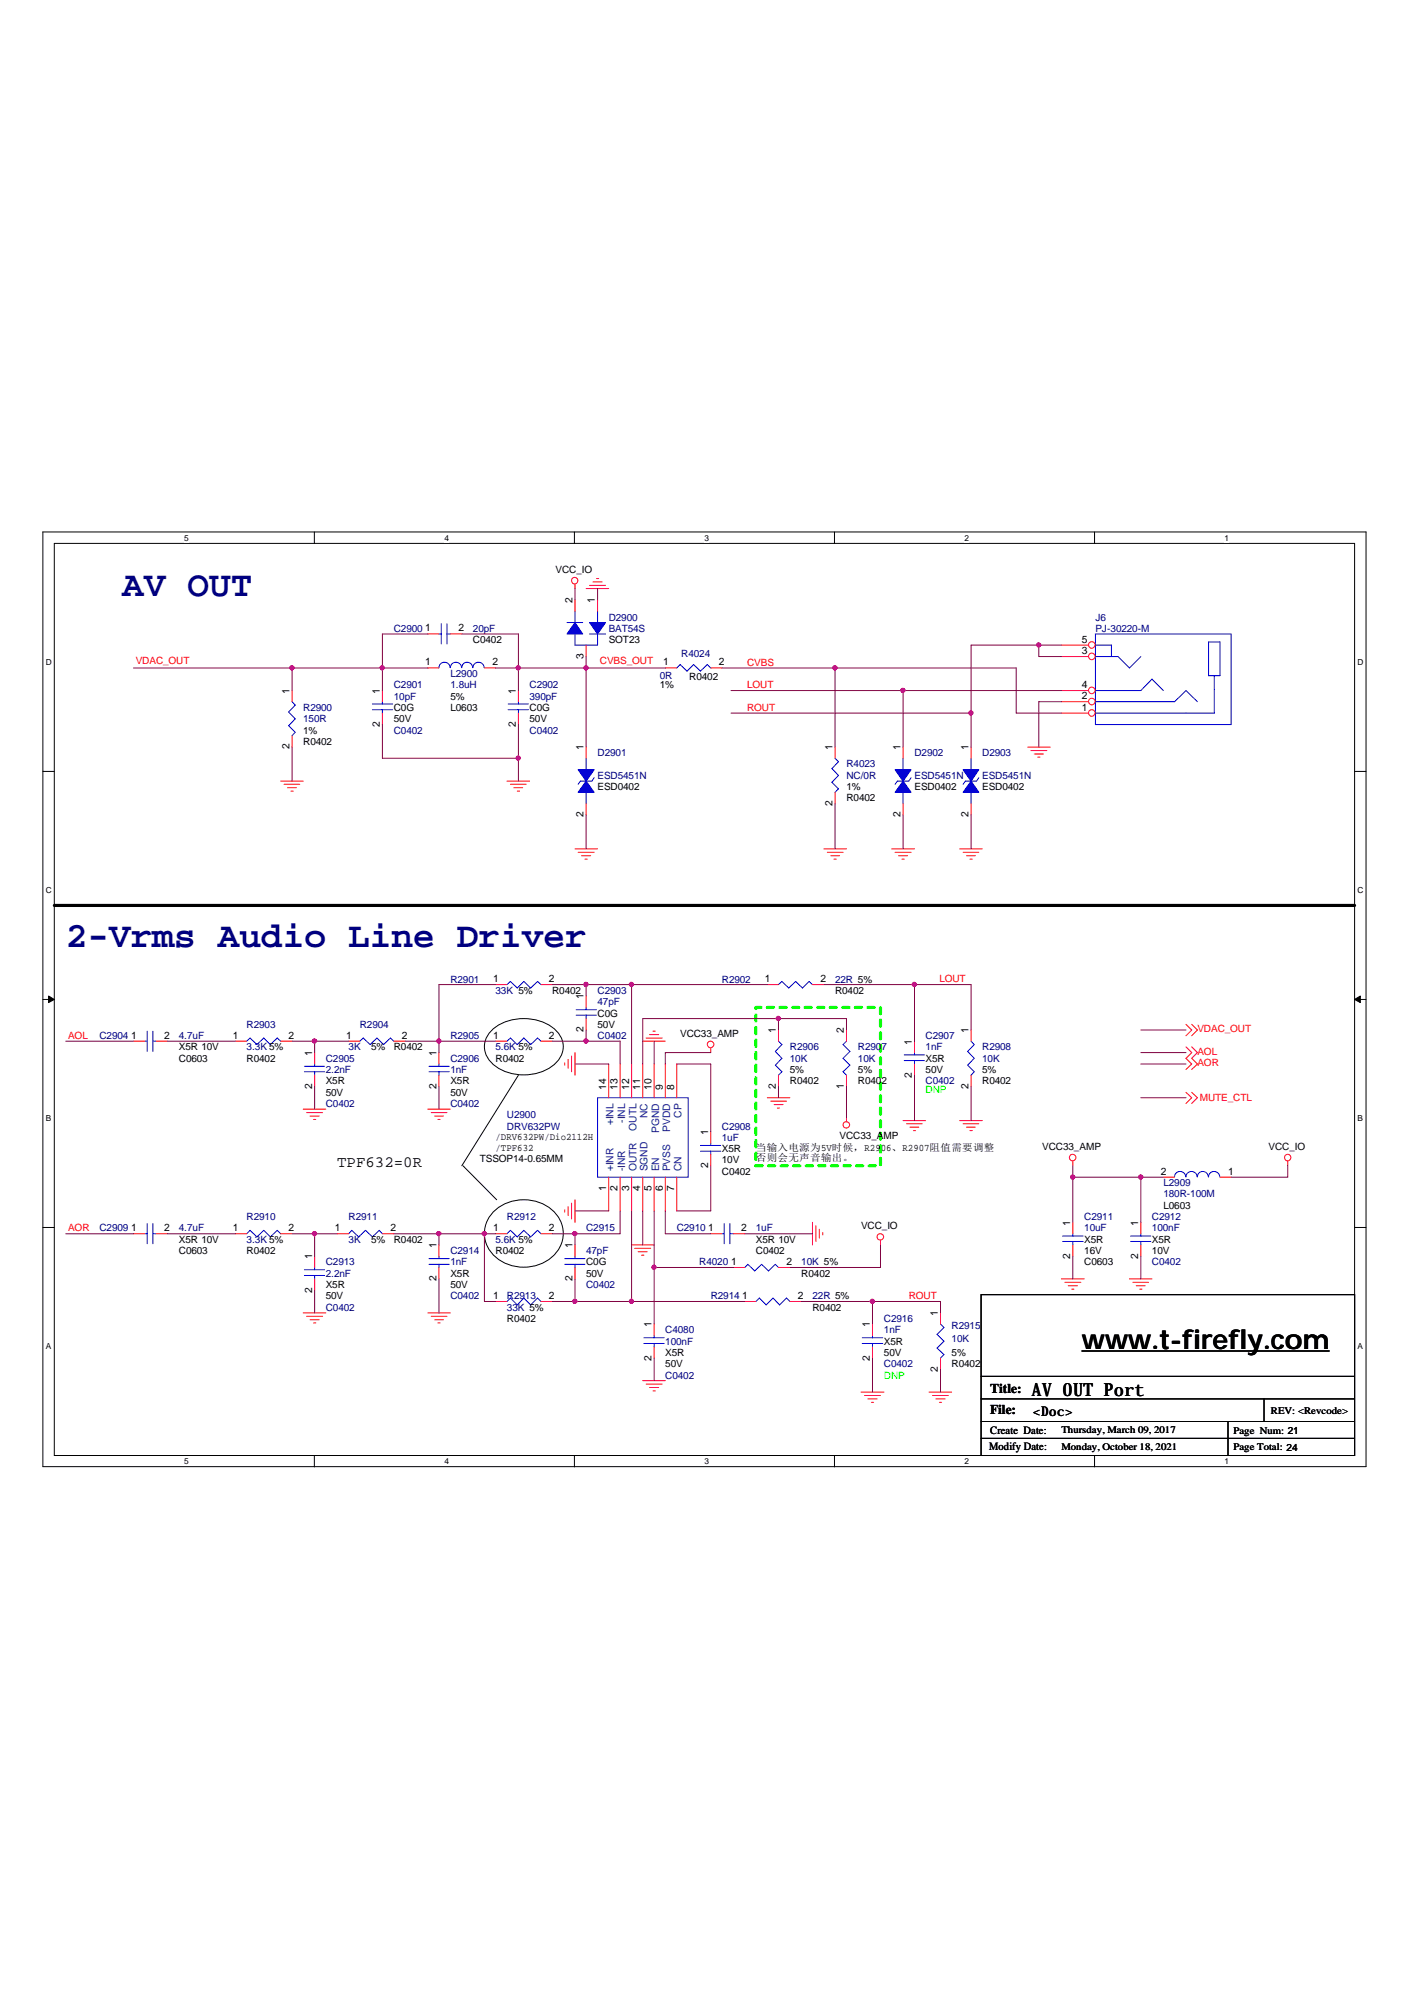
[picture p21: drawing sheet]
<svg xmlns="http://www.w3.org/2000/svg" width="210mm" height="297mm" viewBox="0 0 210 297" stroke-linecap="round" stroke-linejoin="round" font-family="sans-serif">
<defs><g id="words">
<g font-size="5.3" fill="#000080">
<text x="18.1" y="88.3">AV OUT</text>
<text x="9.7" y="140.3">2-Vrms Audio Line Driver</text>
</g>
<text font-size="4" x="160.3" y="199.8">www.t-firefly.com</text>
<text font-size="2.7" x="152.9" y="206.8">AV OUT Port</text>
<text font-size="2.3" x="50" y="172.9">TPF632=0R</text>
<g font-size="2">
<text x="146.7" y="206.4">Title:</text>
<text x="146.7" y="209.4">File:</text>
<text x="153" y="209.8">&lt;Doc&gt;</text>
</g>
<g font-size="1.7">
<text x="146.5" y="214.9">Modify Date:</text>
<text x="146.7" y="212.4">Create Date:</text>
</g>
<g font-size="1.5">
<text x="82.3" y="84.9">VCC_IO</text>
<text x="84.8" y="89.4" transform="rotate(-90 84.8 89.4)">2</text>
<text x="88.1" y="89.4" transform="rotate(-90 88.1 89.4)">1</text>
<text x="63" y="93.5">1</text>
<text x="67.9" y="93.5">2</text>
<text x="70.1" y="95.3">C0402</text>
<text x="90.2" y="95.3">SOT23</text>
<text x="160.2" y="95.2">5</text>
<text x="63" y="98.6">1</text>
<text x="72.9" y="98.6">2</text>
<text x="86.4" y="97.6" transform="rotate(-90 86.4 97.6)">3</text>
<text x="97.7" y="102">1%</text>
<text x="98.2" y="98.6">1</text>
<text x="102.1" y="100.8">R0402</text>
<text x="106.5" y="98.6">2</text>
<text x="160.2" y="96.9">3</text>
<text x="160.2" y="101.9">4</text>
<text x="42.9" y="102.8" transform="rotate(-90 42.9 102.8)">1</text>
<text x="56.3" y="107.7" transform="rotate(-90 56.3 107.7)">2</text>
<text x="56.3" y="102.8" transform="rotate(-90 56.3 102.8)">1</text>
<text x="58.3" y="105.3">C0G</text>
<text x="58.3" y="107">50V</text>
<text x="66.7" y="105.3">L0603</text>
<text x="66.7" y="103.7">5%</text>
<text x="76.4" y="107.7" transform="rotate(-90 76.4 107.7)">2</text>
<text x="76.4" y="102.8" transform="rotate(-90 76.4 102.8)">1</text>
<text x="78.4" y="105.3">C0G</text>
<text x="78.4" y="107">50V</text>
<text x="160.2" y="105.3">1</text>
<text x="160.2" y="103.6">2</text>
<text x="42.9" y="111" transform="rotate(-90 42.9 111)">2</text>
<text x="44.9" y="110.3">R0402</text>
<text x="44.9" y="108.7">1%</text>
<text x="86.4" y="111.2" transform="rotate(-90 86.4 111.2)">1</text>
<text x="123.3" y="111.2" transform="rotate(-90 123.3 111.2)">1</text>
<text x="133.4" y="111.2" transform="rotate(-90 133.4 111.2)">1</text>
<text x="143.5" y="111.2" transform="rotate(-90 143.5 111.2)">1</text>
<text x="88.5" y="117.1">ESD0402</text>
<text x="123.3" y="119.4" transform="rotate(-90 123.3 119.4)">2</text>
<text x="125.4" y="118.7">R0402</text>
<text x="125.4" y="117.1">1%</text>
<text x="135.5" y="117.1">ESD0402</text>
<text x="145.5" y="117.1">ESD0402</text>
<text x="86.4" y="121.1" transform="rotate(-90 86.4 121.1)">2</text>
<text x="133.4" y="121.1" transform="rotate(-90 133.4 121.1)">2</text>
<text x="143.5" y="121.1" transform="rotate(-90 143.5 121.1)">2</text>
<text x="73.1" y="145.5">1</text>
<text x="81.3" y="145.5">2</text>
<text x="81.8" y="147.2">R0402</text>
<text x="86.4" y="148.1" transform="rotate(-90 86.4 148.1)">1</text>
<text x="113.3" y="145.5">1</text>
<text x="121.5" y="145.5">2</text>
<text x="123.7" y="147.2">R0402</text>
<text x="19.4" y="153.9">1</text>
<text x="24.3" y="153.9">2</text>
<text x="26.5" y="155.6">X5R 10V</text>
<text x="34.5" y="153.9">1</text>
<text x="42.8" y="153.9">2</text>
<text x="51.3" y="153.9">1</text>
<text x="55" y="155.6">5%</text>
<text x="58.3" y="155.6">R0402</text>
<text x="59.5" y="153.9">2</text>
<text x="73.1" y="153.9">1</text>
<text x="81.3" y="153.9">2</text>
<text x="86.4" y="152.9" transform="rotate(-90 86.4 152.9)">2</text>
<text x="88.5" y="150.6">C0G</text>
<text x="88.5" y="152.3">50V</text>
<text x="100.8" y="153.6">VCC33_AMP</text>
<text x="114.9" y="153.1" transform="rotate(-90 114.9 153.1)">1</text>
<text x="125" y="153.1" transform="rotate(-90 125 153.1)">2</text>
<text x="135.1" y="154.8" transform="rotate(-90 135.1 154.8)">1</text>
<text x="143.5" y="153.1" transform="rotate(-90 143.5 153.1)">1</text>
<text x="26.5" y="157.3">C0603</text>
<text x="36.5" y="157.3">R0402</text>
<text x="46.2" y="161.3" transform="rotate(-90 46.2 161.3)">2</text>
<text x="46.2" y="156.4" transform="rotate(-90 46.2 156.4)">1</text>
<text x="48.3" y="160.6">X5R</text>
<text x="64.6" y="161.3" transform="rotate(-90 64.6 161.3)">2</text>
<text x="64.6" y="156.4" transform="rotate(-90 64.6 156.4)">1</text>
<text x="66.7" y="160.6">X5R</text>
<text x="73.4" y="157.3">R0402</text>
<text x="89.8" y="161.4" transform="rotate(-90 89.8 161.4)">14</text>
<text x="91.5" y="161.4" transform="rotate(-90 91.5 161.4)">13</text>
<text x="93.2" y="161.4" transform="rotate(-90 93.2 161.4)">12</text>
<text x="94.8" y="161.4" transform="rotate(-90 94.8 161.4)">11</text>
<text x="96.5" y="161.4" transform="rotate(-90 96.5 161.4)">10</text>
<text x="98.2" y="161.4" transform="rotate(-90 98.2 161.4)">9</text>
<text x="99.9" y="161.4" transform="rotate(-90 99.9 161.4)">8</text>
<text x="114.9" y="161.3" transform="rotate(-90 114.9 161.3)">2</text>
<text x="117" y="160.6">R0402</text>
<text x="117" y="159">5%</text>
<text x="125" y="161.3" transform="rotate(-90 125 161.3)">1</text>
<text x="127.1" y="160.6">R0402</text>
<text x="127.1" y="159">5%</text>
<text x="135.1" y="159.7" transform="rotate(-90 135.1 159.7)">2</text>
<text x="137.1" y="157.3">X5R</text>
<text x="137.1" y="159">50V</text>
<text x="143.5" y="161.3" transform="rotate(-90 143.5 161.3)">2</text>
<text x="145.5" y="160.6">R0402</text>
<text x="145.5" y="159">5%</text>
<text x="48.3" y="162.3">50V</text>
<text x="66.7" y="162.3">50V</text>
<text x="71.1" y="172.2">TSSOP14-0.65MM</text>
<text x="73.4" y="168.9">/DRV632PW/Dio2112H</text>
<text x="73.4" y="170.6">/TPF632</text>
<text x="104.9" y="173" transform="rotate(-90 104.9 173)">2</text>
<text x="104.9" y="168.2" transform="rotate(-90 104.9 168.2)">1</text>
<text x="106.9" y="170.7">X5R</text>
<text x="106.9" y="172.4">10V</text>
<text x="112" y="170.6">当输入电源为5V时候，R2906、R2907阻值需要调整</text>
<text x="112" y="172.1">否则会无声音输出。</text>
<text x="124.4" y="168.7">VCC33_AMP</text>
<text x="154.4" y="170.4">VCC33_AMP</text>
<text x="187.9" y="170.4">VCC_IO</text>
<text x="89.8" y="176.4" transform="rotate(-90 89.8 176.4)">1</text>
<text x="91.5" y="176.4" transform="rotate(-90 91.5 176.4)">2</text>
<text x="93.2" y="176.4" transform="rotate(-90 93.2 176.4)">3</text>
<text x="94.8" y="176.4" transform="rotate(-90 94.8 176.4)">4</text>
<text x="96.5" y="176.4" transform="rotate(-90 96.5 176.4)">5</text>
<text x="98.2" y="176.4" transform="rotate(-90 98.2 176.4)">6</text>
<text x="99.9" y="176.4" transform="rotate(-90 99.9 176.4)">7</text>
<text x="106.9" y="174.1">C0402</text>
<text x="172" y="174">2</text>
<text x="172.3" y="179.1">L0603</text>
<text x="181.9" y="174">1</text>
<text x="19.4" y="182.4">1</text>
<text x="24.3" y="182.4">2</text>
<text x="26.5" y="185.8">C0603</text>
<text x="26.5" y="184.1">X5R 10V</text>
<text x="34.5" y="182.4">1</text>
<text x="36.5" y="185.8">R0402</text>
<text x="42.8" y="182.4">2</text>
<text x="49.6" y="182.4">1</text>
<text x="55" y="184.1">5%</text>
<text x="57.8" y="182.4">2</text>
<text x="58.3" y="184.1">R0402</text>
<text x="64.6" y="184.9" transform="rotate(-90 64.6 184.9)">1</text>
<text x="73.1" y="182.4">1</text>
<text x="73.4" y="185.8">R0402</text>
<text x="81.3" y="182.4">2</text>
<text x="84.8" y="184.9" transform="rotate(-90 84.8 184.9)">1</text>
<text x="104.9" y="182.4">1</text>
<text x="109.8" y="182.4">2</text>
<text x="112" y="185.8">C0402</text>
<text x="112" y="184.1">X5R 10V</text>
<text x="127.6" y="182.1">VCC_IO</text>
<text x="158.5" y="181.6" transform="rotate(-90 158.5 181.6)">1</text>
<text x="160.6" y="184.1">X5R</text>
<text x="160.6" y="185.8">16V</text>
<text x="168.6" y="181.6" transform="rotate(-90 168.6 181.6)">1</text>
<text x="170.6" y="184.1">X5R</text>
<text x="170.6" y="185.8">10V</text>
<text x="46.2" y="191.5" transform="rotate(-90 46.2 191.5)">2</text>
<text x="46.2" y="186.6" transform="rotate(-90 46.2 186.6)">1</text>
<text x="48.3" y="190.8">X5R</text>
<text x="64.6" y="189.8" transform="rotate(-90 64.6 189.8)">2</text>
<text x="66.7" y="189.1">X5R</text>
<text x="66.7" y="190.8">50V</text>
<text x="84.8" y="189.8" transform="rotate(-90 84.8 189.8)">2</text>
<text x="86.8" y="187.5">C0G</text>
<text x="86.8" y="189.1">50V</text>
<text x="108.3" y="187.4">1</text>
<text x="116.5" y="187.4">2</text>
<text x="118.7" y="189.1">R0402</text>
<text x="158.5" y="186.5" transform="rotate(-90 158.5 186.5)">2</text>
<text x="160.6" y="187.5">C0603</text>
<text x="168.6" y="186.5" transform="rotate(-90 168.6 186.5)">2</text>
<text x="48.3" y="192.5">50V</text>
<text x="73.1" y="192.4">1</text>
<text x="75.1" y="195.9">R0402</text>
<text x="81.3" y="192.4">2</text>
<text x="96.5" y="196.7" transform="rotate(-90 96.5 196.7)">1</text>
<text x="109.9" y="192.4">1</text>
<text x="118.2" y="192.4">2</text>
<text x="120.4" y="194.2">R0402</text>
<text x="128.9" y="196.7" transform="rotate(-90 128.9 196.7)">1</text>
<text x="138.9" y="195" transform="rotate(-90 138.9 195)">1</text>
<text x="96.5" y="201.6" transform="rotate(-90 96.5 201.6)">2</text>
<text x="98.6" y="200.9">X5R</text>
<text x="98.6" y="202.6">50V</text>
<text x="128.9" y="201.6" transform="rotate(-90 128.9 201.6)">2</text>
<text x="130.9" y="199.2">X5R</text>
<text x="130.9" y="200.9">50V</text>
<text x="138.9" y="203.2" transform="rotate(-90 138.9 203.2)">2</text>
<text x="141" y="202.6">R0402</text>
<text x="141" y="200.9">5%</text>
<text x="188.3" y="209.5">REV: &lt;Revcode&gt;</text>
<text x="157.2" y="212.3">Thursday, March 09, 2017</text>
<text x="157.2" y="214.8">Monday, October 18, 2021</text>
<text x="182.7" y="212.5">Page Num: 21</text>
<text x="182.7" y="214.8">Page Total: 24</text>
</g>
<g font-size="1.5" fill="#000080">
<text x="58.3" y="93.6">C2900</text>
<text x="70.1" y="93.6">20pF</text>
<text x="90.2" y="91.9">D2900</text>
<text x="90.2" y="93.6">BAT54S</text>
<text x="162.3" y="91.9">J6</text>
<text x="162.3" y="93.6">PJ-30220-M</text>
<text x="58.3" y="102">C2901</text>
<text x="66.7" y="100.3">L2900</text>
<text x="66.7" y="102">1.8uH</text>
<text x="78.4" y="102">C2902</text>
<text x="97.7" y="100.7">0R</text>
<text x="100.9" y="97.3">R4024</text>
<text x="44.9" y="105.3">R2900</text>
<text x="44.9" y="107">150R</text>
<text x="58.3" y="103.7">10pF</text>
<text x="78.4" y="103.7">390pF</text>
<text x="58.3" y="108.7">C0402</text>
<text x="78.4" y="108.7">C0402</text>
<text x="88.5" y="112">D2901</text>
<text x="125.4" y="113.7">R4023</text>
<text x="135.5" y="112">D2902</text>
<text x="145.5" y="112">D2903</text>
<text x="88.5" y="115.4">ESD5451N</text>
<text x="125.4" y="115.4">NC/0R</text>
<text x="135.5" y="115.4">ESD5451N</text>
<text x="145.5" y="115.4">ESD5451N</text>
<text x="66.7" y="145.6">R2901</text>
<text x="73.4" y="147.2">33K 5%</text>
<text x="88.5" y="147.2">C2903</text>
<text x="88.5" y="148.9">47pF</text>
<text x="106.9" y="145.6">R2902</text>
<text x="123.7" y="145.6">22R 5%</text>
<text x="14.7" y="154">C2904</text>
<text x="26.5" y="154">4.7uF</text>
<text x="36.5" y="152.3">R2903</text>
<text x="36.5" y="155.6">3.3K 5%</text>
<text x="51.6" y="155.6">3K</text>
<text x="53.3" y="152.3">R2904</text>
<text x="66.7" y="154">R2905</text>
<text x="73.4" y="155.6">5.6K 5%</text>
<text x="88.5" y="154">C0402</text>
<text x="117" y="155.6">R2906</text>
<text x="127.1" y="155.6">R2907</text>
<text x="137.1" y="154">C2907</text>
<text x="137.1" y="155.6">1nF</text>
<text x="145.5" y="155.6">R2908</text>
<text x="48.3" y="157.3">C2905</text>
<text x="48.3" y="159">2.2nF</text>
<text x="66.7" y="157.3">C2906</text>
<text x="66.7" y="159">1nF</text>
<text x="117" y="157.3">10K</text>
<text x="127.1" y="157.3">10K</text>
<text x="137.1" y="160.6">C0402</text>
<text x="145.5" y="157.3">10K</text>
<text x="48.3" y="164">C0402</text>
<text x="66.7" y="164">C0402</text>
<text x="75.1" y="165.7">U2900</text>
<text x="75.1" y="167.4">DRV632PW</text>
<text x="106.9" y="167.4">C2908</text>
<text x="106.9" y="169">1uF</text>
<text x="172.3" y="175.8">L2909</text>
<text x="172.3" y="177.4">180R-100M</text>
<text x="14.7" y="182.4">C2909</text>
<text x="26.5" y="182.4">4.7uF</text>
<text x="36.5" y="180.7">R2910</text>
<text x="36.5" y="184.1">3.3K 5%</text>
<text x="51.6" y="180.7">R2911</text>
<text x="51.6" y="184.1">3K</text>
<text x="66.7" y="185.8">C2914</text>
<text x="73.4" y="184.1">5.6K 5%</text>
<text x="75.1" y="180.7">R2912</text>
<text x="86.8" y="182.4">C2915</text>
<text x="86.8" y="185.8">47pF</text>
<text x="100.2" y="182.4">C2910</text>
<text x="112" y="182.4">1uF</text>
<text x="160.6" y="180.7">C2911</text>
<text x="160.6" y="182.4">10uF</text>
<text x="170.6" y="180.7">C2912</text>
<text x="170.6" y="182.4">100nF</text>
<text x="48.3" y="187.5">C2913</text>
<text x="48.3" y="189.1">2.2nF</text>
<text x="66.7" y="187.5">1nF</text>
<text x="86.8" y="190.8">C0402</text>
<text x="103.6" y="187.5">R4020</text>
<text x="118.7" y="187.5">10K 5%</text>
<text x="170.6" y="187.5">C0402</text>
<text x="48.3" y="194.2">C0402</text>
<text x="66.7" y="192.5">C0402</text>
<text x="75.1" y="192.5">R2913</text>
<text x="75.1" y="194.2">33K 5%</text>
<text x="98.6" y="197.5">C4080</text>
<text x="105.3" y="192.5">R2914</text>
<text x="120.4" y="192.5">22R 5%</text>
<text x="130.9" y="195.9">C2916</text>
<text x="130.9" y="197.5">1nF</text>
<text x="141" y="196.9">R2915</text>
<text x="98.6" y="199.2">100nF</text>
<text x="130.9" y="202.6">C0402</text>
<text x="141" y="198.9">10K</text>
<text x="98.6" y="204.2">C0402</text>
</g>
<g font-size="1.5" fill="#f00">
<text x="20.1" y="98.4">VDAC_OUT</text>
<text x="88.9" y="98.4">CVBS_OUT</text>
<text x="110.7" y="98.6">CVBS</text>
<text x="110.7" y="102">LOUT</text>
<text x="110.7" y="105.3">ROUT</text>
<text x="139.1" y="145.5">LOUT</text>
<text x="10.1" y="153.9">AOL</text>
<text x="177.4" y="152.9">VDAC_OUT</text>
<text x="177.4" y="156.3">AOL</text>
<text x="177.4" y="158">AOR</text>
<text x="177.7" y="163.2">MUTE_CTL</text>
<text x="10.1" y="182.4">AOR</text>
<text x="134.6" y="192.5">ROUT</text>
</g>
<g font-size="1.5" fill="#0f0">
<text x="137.1" y="162">DNP</text>
<text x="130.9" y="204.2">DNP</text>
</g>
<g font-size="1.5" fill="#004080">
<text x="90.9" y="166.7" transform="rotate(-90 90.9 166.7)">+INL</text>
<text x="92.6" y="166.4" transform="rotate(-90 92.6 166.4)">-INL</text>
<text x="94.3" y="167.5" transform="rotate(-90 94.3 167.5)">OUTL</text>
<text x="95.9" y="165.7" transform="rotate(-90 95.9 165.7)">NC</text>
<text x="97.6" y="167.9" transform="rotate(-90 97.6 167.9)">PGND</text>
<text x="99.3" y="167.7" transform="rotate(-90 99.3 167.7)">PVDD</text>
<text x="101" y="165.6" transform="rotate(-90 101 165.6)">CP</text>
<text x="90.9" y="173.6" transform="rotate(-90 90.9 173.6)">+INR</text>
<text x="92.6" y="173.6" transform="rotate(-90 92.6 173.6)">-INR</text>
<text x="94.3" y="173.6" transform="rotate(-90 94.3 173.6)">OUTR</text>
<text x="95.9" y="173.6" transform="rotate(-90 95.9 173.6)">SGND</text>
<text x="97.6" y="173.6" transform="rotate(-90 97.6 173.6)">EN</text>
<text x="99.3" y="173.6" transform="rotate(-90 99.3 173.6)">PVSS</text>
<text x="101" y="173.6" transform="rotate(-90 101 173.6)">CN</text>
</g>
<g font-size="1.2">
<text x="27.3" y="80.1">5</text>
<text x="65.8" y="80.1">4</text>
<text x="104.4" y="80.1">3</text>
<text x="142.9" y="80.1">2</text>
<text x="181.4" y="80.1">1</text>
<text x="6.8" y="98.5">D</text>
<text x="201.1" y="98.5">D</text>
<text x="6.8" y="132.3">C</text>
<text x="201.1" y="132.3">C</text>
<text x="6.8" y="166.1">B</text>
<text x="201.1" y="166.1">B</text>
<text x="6.8" y="199.8">A</text>
<text x="201.1" y="199.8">A</text>
<text x="27.3" y="216.9">5</text>
<text x="65.8" y="216.9">4</text>
<text x="104.4" y="216.9">3</text>
<text x="142.9" y="216.9">2</text>
<text x="181.4" y="216.9">1</text>
</g>
</g></defs>
<path d="M6.3 78.8h196.1v138.5h-196.1zM8 80.5h192.7v135.1h-192.7z" fill="none" stroke="#000" stroke-width=".15"/>
<g fill="#fff">
<path d="M27.3 78.9h.6v1.4h-.6z"/>
<path d="M27.3 215.8h.6v1.4h-.6z"/>
</g>
<path d="M46.6 78.8v1.7M46.6 215.6v1.7" fill="none" stroke="#000" stroke-width=".15"/>
<g fill="#fff">
<path d="M65.8 78.9h.7v1.4h-.7z"/>
<path d="M65.8 215.8h.7v1.4h-.7z"/>
</g>
<path d="M85.1 78.8v1.7M85.1 215.6v1.7" fill="none" stroke="#000" stroke-width=".15"/>
<g fill="#fff">
<path d="M104.4 78.9h.6v1.4h-.6z"/>
<path d="M104.4 215.8h.6v1.4h-.6z"/>
</g>
<path d="M123.6 78.8v1.7M123.6 215.6v1.7" fill="none" stroke="#000" stroke-width=".15"/>
<g fill="#fff">
<path d="M142.9 78.9h.6v1.4h-.6z"/>
<path d="M142.9 215.8h.6v1.4h-.6z"/>
</g>
<path d="M162.1 78.8v1.7M162.1 215.6v1.7" fill="none" stroke="#000" stroke-width=".15"/>
<g fill="#fff">
<path d="M181.4 78.9h.6v1.4h-.6z"/>
<path d="M181.4 215.8h.6v1.4h-.6z"/>
<path d="M6.8 97.4h.8v1.3h-.8z"/>
<path d="M201.1 97.4h.8v1.3h-.8z"/>
<path d="M6.8 131.1h.8v1.4h-.8z"/>
<path d="M201.1 131.1h.8v1.4h-.8z"/>
</g>
<path d="M6.3 114.3h1.7M200.7 114.3h1.7" fill="none" stroke="#000" stroke-width=".15"/>
<g fill="#fff">
<path d="M6.8 164.9h.7v1.4h-.7z"/>
<path d="M201.1 164.9h.7v1.4h-.7z"/>
</g>
<path d="M6.3 148.1h1.7M200.7 148.1h1.7" fill="none" stroke="#000" stroke-width=".15"/>
<g fill="#000" stroke="#000" stroke-width=".15">
<path d="M7.2 147.6l.8 .5-.8 .4z" fill-rule="evenodd"/>
<path d="M200.7 148.1l.8-.5v.9z" fill-rule="evenodd"/>
</g>
<g fill="#fff">
<path d="M6.8 198.7h.7v1.4h-.7z"/>
<path d="M201.1 198.7h.7v1.4h-.7z"/>
</g>
<g fill="none" stroke="#000" stroke-width=".15">
<path d="M73.1 152.4a7.5 7.5 0 0 1 9 0 3.3 3.3 0 0 1 0 5.3 7.4 7.4 0 0 1-9 0 3.3 3.3 0 0 1 0-5.3zM76.8 159.3l-8.4 13.4M68.6 172.7l5 5M72.9 179.8a6.4 6.4 0 0 1 9.9 .6 4.7 4.7 0 0 1-2.5 6.8 6.3 6.3 0 0 1-7.9-2.2 4.4 4.4 0 0 1 .5-5.2zM6.3 181.8h1.7M145.3 191.8h55.4v23.8h-55.4zM200.7 181.8h1.7M145.3 203.9h55.4M145.3 207.2h55.4M145.3 210.6h55.4M145.3 213.1h55.4M181.9 210.6v5"/>
<path d="M187.2 207.2v3.4"/>
</g>
<path d="M112 149.3h18.4v23.4h-18.4z" fill="none" stroke="#0f0" stroke-width=".47" stroke-dasharray=".9 .9"/>
<path d="M8 134.1h192.7" fill="none" stroke="#000" stroke-width=".47"/>
<g fill="none" stroke="#f00" stroke-width=".15">
<path d="M63.4 99h1.6M63.4 93.9h1.6M66.7 93.9h1.7M71.8 99h1.6M85.2 86.6v.6M85.2 88.9v1.7M86.8 87.2h3.4M86.8 95.6v1.7M87.3 86.7h2.4M87.8 86.2h1.4M88.3 85.7h.4M88.5 88.9v1.7"/>
<path d="M98.6 99h1.6M105.3 99h1.6M41.6 115.7h3.3M42.1 116.2h2.3M42.6 116.7h1.3M43.1 117.2h.3M43.3 102.3v1.7M43.3 109v1.7M56.6 102.3v1.7M56.6 105.6v1.7M75.1 115.7h3.3M75.6 116.2h2.3"/>
<path d="M76.1 116.7h1.3M76.6 117.2h.4M76.8 102.3v1.7M76.8 105.6v1.7M86.8 110.7v1.6M86.8 119.1v1.6M123.7 110.7v1.6M123.7 117.4v1.7M133.8 110.7v1.6M133.8 119.1v1.6M143.8 110.7v1.6M143.8 119.1v1.6"/>
<path d="M152.2 110.7h3.4M152.7 111.2h2.4M153.2 111.7h1.4M153.7 112.2h.4M85.2 125.8h3.3M85.6 126.3h2.4M86.1 126.8h1.4M86.7 127.3h.3M122 125.8h3.4M122.6 126.3h2.3M123.1 126.8h1.3M123.5 127.3h.4"/>
<path d="M132.1 125.8h3.4M132.6 126.3h2.4M133.1 126.8h1.4M133.6 127.3h.3M142.2 125.8h3.3M142.7 126.3h2.3M143.2 126.8h1.3M143.7 127.3h.3M19.8 154.2h1.7M23.1 154.2h1.7M34.9 154.2h1.6M41.6 154.2h1.7"/>
<path d="M46.6 155.9v1.7M46.6 159.3v1.7M51.6 154.2h1.7M58.3 154.2h1.7M65 155.9v1.7M65 159.3v1.7M73.4 145.9h1.7M80.1 145.9h1.7M83.7 157.5v.3M84.2 157v1.3M84.7 156.4v2.4M85.2 155.9v3.4"/>
<path d="M86.8 147.6v1.7M86.8 150.9v1.7M90.2 157.6v5M91.9 157.6v5M93.6 157.6v5M95.2 154.2h3.4M95.2 157.6v5M95.7 153.8h2.4M96.2 153.3h1.4M96.7 152.8h.4M96.9 157.6v5M98.6 157.6v5"/>
<path d="M100.2 157.6v5M105.3 155.3v.6M113.7 145.9h1.6M115.3 152.6v1.6M115.3 159.3v1.7M120.4 145.9h1.6M125.4 152.6v1.6M125.4 159.3v1.7M135.5 154.2v1.7M135.5 157.6v1.7M143.8 152.6v1.6M143.8 159.3v1.7"/>
<path d="M175.7 155.1l.8 .8-.8 .9 .8 .8-.8 .8M175.7 151.8l.8 .8-.8 .8M176.5 155.1l.9 .8-.9 .9 .9 .8-.9 .8M176.5 151.8l.9 .8-.9 .8M44.9 164.3h3.4M45.4 164.8h2.4M45.9 165.3h1.4M46.4 165.8h.4M63.4 164.3h3.3M63.9 164.8h2.3M64.4 165.3h1.3M64.9 165.8h.3"/>
<path d="M83.7 179.2v.4M84.2 178.8v1.3M84.7 178.3v2.3M85.2 177.7v3.4M90.2 174.4v5M91.9 174.4v5M93.6 174.4v5M95.2 174.4v5M96.9 174.4v5M98.6 174.4v5M100.2 174.4v5M105.3 167.7v1.7"/>
<path d="M105.3 171v1.7M113.7 162.6h3.3M114.2 163.1h2.3M114.7 163.6h1.3M115.1 164.2h.4M125.4 165.5v.7M133.8 166h3.3M134.3 166.5h2.3M134.8 167h1.3M135.3 167.5h.3M142.2 166h3.3M142.7 166.5h2.3"/>
<path d="M143.2 167h1.3M143.7 167.5h.3M158.9 172v.7M172.3 174.4h1.7M175.7 161.8l.8 .8-.8 .9M176.5 161.8l.9 .8-.9 .9M180.7 174.4h1.7M190.8 172v.7M19.8 182.8h1.7M23.1 182.8h1.7M34.9 182.8h1.6M41.6 182.8h1.7"/>
<path d="M44.9 194.5h3.4M45.4 195h2.4M45.9 195.5h1.4M46.4 196h.4M46.6 186.1v1.7M46.6 189.5v1.7M50 182.8h1.6M56.6 182.8h1.7M63.4 194.5h3.3M63.9 195h2.3M64.4 195.5h1.3M64.9 196h.3"/>
<path d="M65 184.4v1.7M65 187.8v1.7M73.4 182.8h1.7M73.4 192.8h1.7M80.1 182.8h1.7M80.1 192.8h1.7M85.2 184.4v1.7M85.2 187.8v1.7M93.6 184.4h3.3M94 184.9h2.4M94.5 185.4h1.4M95 186h.4"/>
<path d="M96.9 196.2v1.7M96.9 199.5v1.7M105.3 182.8h1.6M108.6 182.8h1.7M108.6 187.8h1.7M115.3 187.8h1.7M120.4 181.1v3.3M120.9 181.6v2.3M121.4 182.1v1.3M121.9 182.6v.4M129.2 196.2v1.7M129.2 199.5v1.7"/>
<path d="M130.4 183.8v.6M139.3 194.5v1.7M157.2 189.5h3.4M157.7 190h2.4M158.2 190.5h1.4M158.7 191h.4M158.9 181.1v1.7M158.9 184.4v1.7M167.3 189.5h3.3M167.8 190h2.3M168.3 190.5h1.3M168.8 191h.4"/>
<path d="M169 181.1v1.7M169 184.4v1.7M95.2 204.5h3.4M95.7 205h2.4M96.2 205.6h1.4M96.7 206.1h.4M127.6 206.2h3.3M128.1 206.7h2.3M128.6 207.2h1.3M129.1 207.8h.3M137.6 206.2h3.4M138.1 206.7h2.4"/>
<path d="M138.6 207.2h1.4M139.1 207.8h.4M139.3 201.2v1.7"/>
<circle cx="85.1" cy="86" r=".48"/>
<circle cx="105.3" cy="154.7" r=".49"/>
<circle cx="125.4" cy="166.6" r=".48"/>
<circle cx="158.9" cy="171.5" r=".49"/>
<circle cx="190.7" cy="171.5" r=".48"/>
<circle cx="130.4" cy="183.2" r=".48"/>
</g>
<path d="M160.3 200.1h36.6" fill="none" stroke="#000" stroke-width=".18"/>
<g fill="none" stroke="#00f" stroke-width=".15">
<path d="M65 98.9a.83 .83 0 0 1 .8-.8 .83 .83 0 0 1 .9 .8M65 93.9h.4M65.4 92.4v3M66.2 93.9h.5M66.2 92.4v3M66.7 98.9a.83 .83 0 0 1 .8-.8 .83 .83 0 0 1 .9 .8M68.4 98.9a.8 .8 0 0 1 .8-.8 .8 .8 0 0 1 .8 .8M70.1 98.9a.83 .83 0 0 1 .8-.8 .83 .83 0 0 1 .8 .8M84 92.2h2.3M85.2 93.9v1.7h3.3v-1.7M85.2 90.6v1.6M87.3 93.9h2.4"/>
<path d="M88.5 90.6v1.6M100.2 99l.6-.5 1 .9 .9-.9 1.1 .9 1-.9 .5 .5M162.3 93.9h20.1v13.4h-20.1zM162.3 95.6h2.3v1.7M162.3 97.3h3.3l1.7 1.7 1.7-1.7M179 95.1h1.7v5h-1.7zM43.3 104l.4 .5-.9 1 .9 1-.9 1 .9 1-.4 .5M55.2 105.1h3M55.2 104.3h3M56.6 104v.3M56.6 105.1v.5M75.3 105.1h3"/>
<path d="M75.3 104.3h3M76.8 104v.3M76.8 105.1v.5M86.8 112.3v1.7M86.8 117.4v1.7M88 115.2l-.3 .5h-1.7l-.4 .5M123.7 112.3l.5 .5-1 1.1 1 1-1 1 1 1-.5 .5M133.8 112.3v1.7M133.8 117.4v1.7M135 115.2l-.4 .5h-1.7l-.3 .5M143.8 112.3v1.7M143.8 117.4v1.7"/>
<path d="M145 115.2l-.3 .5h-1.7l-.3 .5M162.3 104h11.7l1.7-1.7 1.7 1.7M162.3 102.3h6.7l1.6-1.7 1.7 1.7M179.9 100.1v5.5h-17.6M21.5 154.2h.3M21.8 152.8v3M22.6 154.2h.5M22.6 152.8v3M36.5 154.2l.5-.4 1.1 1 1-1 .9 1 1.1-1 .5 .4M45.1 158.8h3M45.1 158h3M46.6 157.6v.4"/>
<path d="M46.6 158.8v.5M53.3 154.2l.5-.4 1 1 1-1 1 1 1-1 .5 .4M63.5 158.8h3M63.5 158h3M65 157.6v.4M65 158.8v.5M75.1 145.9l.5-.5 1 1 1-1 1 1 1-1 .5 .5M85.3 150.4h3M85.3 149.6h3M86.8 149.3v.3M86.8 150.4v.5M115.3 154.2l.5 .6-.9 1 .9 1-.9 1 .9 1-.5 .5"/>
<path d="M115.3 145.9l.5-.5 1 1 1.1-1 1 1 .9-1 .6 .5M125.4 154.2l-.5 .6 1 1-1 1 1 1-1 1 .5 .5M133.9 157.1h3M133.9 156.3h3M135.5 155.9v.4M135.5 157.1v.5M143.8 154.2l.5 .6-1 1 1 1-1 1 1 1-.5 .5M88.5 162.6h13.4v11.8h-13.4zM103.8 170.5h3M103.8 169.7h3M105.3 169.4v.3M105.3 170.5v.5"/>
<path d="M174 174.4a.83 .83 0 0 1 .8-.8 .83 .83 0 0 1 .8 .8M175.7 174.4a.83 .83 0 0 1 .8-.8 .83 .83 0 0 1 .8 .8M177.4 174.4a.8 .8 0 0 1 .8-.8 .8 .8 0 0 1 .8 .8M179 174.4a.83 .83 0 0 1 .9-.8 .83 .83 0 0 1 .8 .8M21.5 182.8h.3M21.8 181.3v3M22.6 181.3v3M22.6 182.8h.5M36.5 182.8l.5-.5 1.1 .9 1-.9 .9 .9 1.1-.9 .5 .5M45.1 189h3M45.1 188.1h3M46.6 187.8v.3"/>
<path d="M46.6 189v.5M51.6 182.8l.5-.5 1 .9 1-.9 1.1 .9 1-.9 .4 .5M63.5 187.3h3M63.5 186.5h3M65 186.1v.4M65 187.3v.5M75.1 182.8l.5-.5 1 .9 1-.9 1 .9 1-.9 .5 .5M75.1 192.8l.5-.5 1 1 1-1 1 1 1-1 .5 .5M83.7 187.3h3M83.7 186.5h3M85.2 186.1v.4M85.2 187.3v.5"/>
<path d="M95.4 199h3M95.4 198.2h3M96.9 197.9v.3M96.9 199v.5M106.9 182.8h.4M107.3 181.3v3M108.1 182.8h.5M108.1 181.3v3M110.3 187.8l.5-.5 1 1 1-1 1 1 1.1-1 .4 .5M127.7 199h3.1M127.7 198.2h3.1M129.2 197.9v.3"/>
<path d="M129.2 199v.5M139.3 196.2l.5 .5-1 1 1 1-1 1 1 1-.5 .5M157.4 183.9h3M157.4 183.1h3M158.9 182.8v.3M158.9 183.9v.5M167.5 183.9h3M167.5 183.1h3M169 182.8v.3M169 183.9v.5"/>
</g>
<g fill="#00f" stroke="#00f" stroke-width=".15">
<path d="M142.7 114h2.3l-1.2 1.7z" fill-rule="evenodd"/>
<path d="M143.8 115.7l1.2 1.7h-2.3z" fill-rule="evenodd"/>
<path d="M85.6 114h2.4l-1.2 1.7z" fill-rule="evenodd"/>
<path d="M86.8 115.7l1.2 1.7h-2.4z" fill-rule="evenodd"/>
<path d="M87.3 92.2h2.4l-1.2 1.7z" fill-rule="evenodd"/>
<path d="M85.2 92.2l1.1 1.7h-2.3z" fill-rule="evenodd"/>
<path d="M132.6 114h2.4l-1.2 1.7z" fill-rule="evenodd"/>
<path d="M133.8 115.7l1.2 1.7h-2.4z" fill-rule="evenodd"/>
</g>
<circle cx="161.7" cy="97.2" r=".49" fill="#fff" stroke="#f00" stroke-width=".15"/>
<path d="M157.2 97.3h4" fill="none" stroke="#f00" stroke-width=".15"/>
<circle cx="161.7" cy="105.6" r=".49" fill="#fff" stroke="#f00" stroke-width=".15"/>
<path d="M157.2 105.6h4" fill="none" stroke="#f00" stroke-width=".15"/>
<circle cx="161.7" cy="102.3" r=".49" fill="#fff" stroke="#f00" stroke-width=".15"/>
<path d="M157.2 102.3h4" fill="none" stroke="#f00" stroke-width=".15"/>
<circle cx="161.7" cy="103.9" r=".49" fill="#fff" stroke="#f00" stroke-width=".15"/>
<path d="M157.2 104h4" fill="none" stroke="#f00" stroke-width=".15"/>
<circle cx="161.7" cy="95.5" r=".49" fill="#fff" stroke="#f00" stroke-width=".15"/>
<path d="M157.2 95.6h4M73.4 154.2h1.7M80.1 154.2h1.7M110.3 192.8h1.7M117 192.8h1.7" fill="none" stroke="#f00" stroke-width=".15"/>
<path d="M75.1 154.2l.5-.4 1 1 1-1 1 1 1-1 .5 .4M112 192.8l.5-.5 1 1 1-1 1 1 1-1 .5 .5" fill="none" stroke="#00f" stroke-width=".15"/>
<g fill="none" stroke="#800040" stroke-width=".15">
<path d="M19.8 99h43.6M43.3 99v3.3M63.4 93.9h-6.8v8.4M68.4 93.9h8.4v8.4M73.4 99h25.2M85.2 87.2v1.7M86.8 97.3v13.4M88.5 87.2v1.7M106.9 99h43.6v6.6h6.7M123.7 99v11.7M153.9 95.6v1.7h3.3M157.2 95.6h-13.4v15.1"/>
<path d="M43.3 110.7v5M56.6 107.3v5h20.2M76.8 107.3v8.4M108.3 105.6h35.5M108.3 102.3h48.9M123.7 119.1v6.7M133.8 102.3v8.4M157.2 104h-3.3v6.7M86.8 120.7v5.1M133.8 120.7v5.1M143.8 120.7v5.1M9.7 154.2h10.1"/>
<path d="M24.8 154.2h10.1M43.3 154.2h8.3M46.6 154.2v1.7M60 154.2h13.4M73.4 145.9h-8.4v10M81.8 154.2h10.1v3.4M81.8 145.9h31.9M85.2 157.6h5M86.8 145.9v1.7M86.8 152.6v1.6M93.6 145.9v11.7M96.9 154.2v3.4"/>
<path d="M100.2 157.6h5.1v10.1M105.3 155.9h-6.7v1.7M115.3 150.9v1.7M122 145.9h21.8v6.7M125.4 152.6v-1.7h-30.2v6.7M135.5 145.9v8.3M135.5 159.3v6.7M169 157.6h6.7M169 155.9h6.7M169 152.6h6.7M46.6 161v3.3M65 161v3.3"/>
<path d="M85.2 179.4h5M91.9 179.4v3.4h-10.1M93.6 179.4v13.4M95.2 179.4v5M96.9 179.4v16.8M98.6 179.4v3.4h6.7M105.3 172.7v6.7h-5.1M115.3 161v1.6M125.4 161v4.5M143.8 161v5M158.9 172.7v8.4M158.9 174.4h13.4"/>
<path d="M169 174.4v6.7M169 162.6h6.7M190.8 172.7v1.7h-8.4M9.7 182.8h10.1M24.8 182.8h10.1M43.3 182.8h6.7M46.6 182.8v3.3M46.6 191.2v3.3M58.3 182.8h15.1M65 182.8v1.6M65 189.5v5M71.8 182.8v10h1.6"/>
<path d="M81.8 192.8h28.5M85.2 182.8v1.6M85.2 189.5v3.3M96.9 187.8h11.7M110.3 182.8h10.1M118.7 192.8h20.6v1.7M129.2 192.8v3.4M130.4 184.4v3.4h-13.4M158.9 186.1v3.4M169 186.1v3.4M96.9 201.2v3.3M129.2 201.2v5"/>
<path d="M139.3 202.9v3.3"/>
</g>
<g fill="#f0f" stroke="#f0f" stroke-width=".15">
<circle cx="56.6" cy="98.9" r=".32"/>
<circle cx="43.2" cy="98.9" r=".32"/>
<circle cx="76.8" cy="112.3" r=".32"/>
<circle cx="76.8" cy="98.9" r=".32"/>
<circle cx="86.8" cy="154.2" r=".32"/>
<circle cx="93.5" cy="192.8" r=".32"/>
<circle cx="85.2" cy="192.8" r=".32"/>
<circle cx="85.2" cy="182.8" r=".32"/>
<circle cx="86.8" cy="145.8" r=".32"/>
<circle cx="158.9" cy="174.4" r=".32"/>
<circle cx="93.5" cy="145.8" r=".32"/>
<circle cx="71.7" cy="182.8" r=".32"/>
<circle cx="135.4" cy="145.8" r=".32"/>
<circle cx="129.2" cy="192.8" r=".32"/>
<circle cx="65" cy="182.8" r=".32"/>
<circle cx="65" cy="154.2" r=".32"/>
<circle cx="115.3" cy="150.9" r=".32"/>
<circle cx="96.9" cy="187.7" r=".32"/>
<circle cx="169" cy="174.4" r=".32"/>
<circle cx="86.8" cy="98.9" r=".32"/>
<circle cx="46.6" cy="154.2" r=".32"/>
<circle cx="46.6" cy="182.8" r=".32"/>
<circle cx="143.8" cy="105.6" r=".32"/>
<circle cx="133.7" cy="102.3" r=".32"/>
<circle cx="123.7" cy="98.9" r=".32"/>
<circle cx="153.9" cy="95.5" r=".32"/>
</g>
<use href="#words"/>
</svg>
